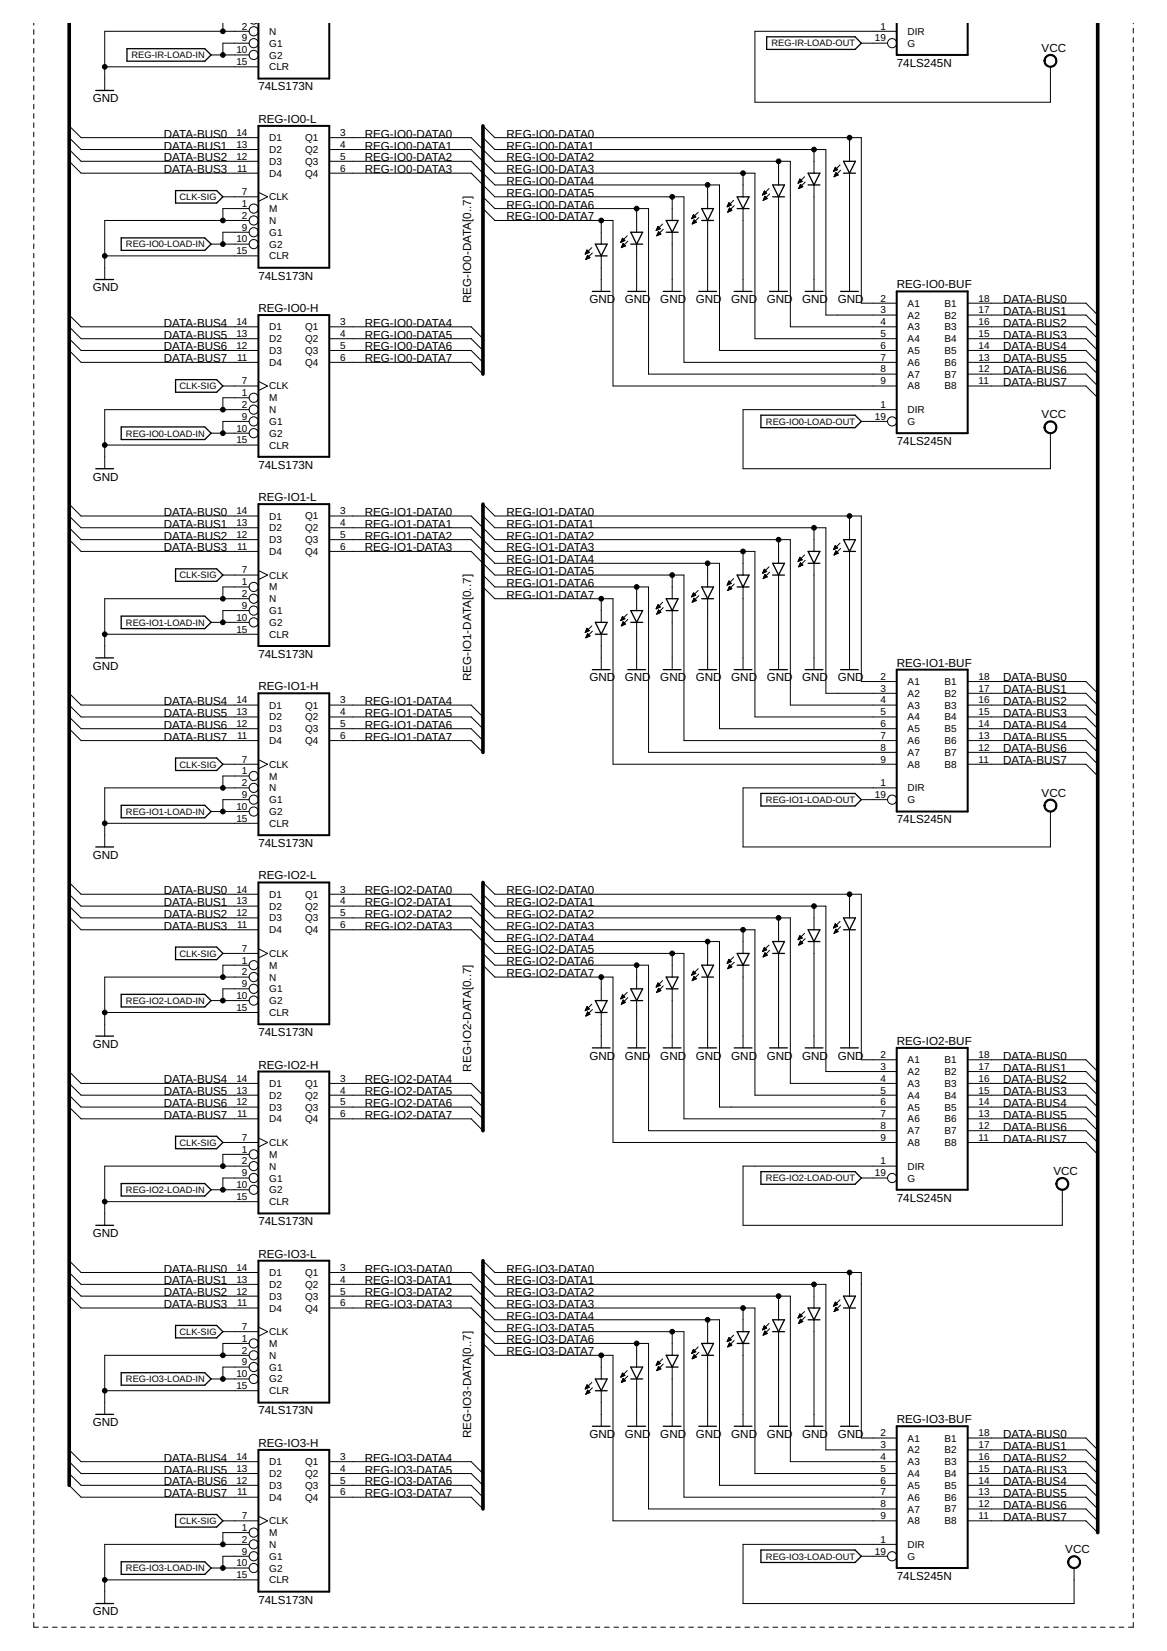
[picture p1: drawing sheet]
<svg xmlns="http://www.w3.org/2000/svg" width="210mm" height="297mm" viewBox="0 0 210 297" stroke-linecap="round" stroke-linejoin="round" font-family="sans-serif">
<defs><g id="words">
<g font-size="2.1">
<text x="187.3" y="9.4">VCC</text>
<text x="46.5" y="16.3">74LS173N</text>
<text x="161.3" y="12">74LS245N</text>
<text x="16.7" y="18.4">GND</text>
<text x="46.5" y="22.1">REG-IO0-L</text>
<text x="29.5" y="24.8">DATA-BUS0</text>
<text x="29.5" y="26.9">DATA-BUS1</text>
<text x="29.5" y="29">DATA-BUS2</text>
<text x="65.6" y="24.8">REG-IO0-DATA0</text>
<text x="65.6" y="26.9">REG-IO0-DATA1</text>
<text x="65.6" y="29">REG-IO0-DATA2</text>
<text x="91.1" y="24.8">REG-IO0-DATA0</text>
<text x="91.1" y="26.9">REG-IO0-DATA1</text>
<text x="91.1" y="29">REG-IO0-DATA2</text>
<text x="29.5" y="31.2">DATA-BUS3</text>
<text x="65.6" y="31.2">REG-IO0-DATA3</text>
<text x="91.1" y="31.2">REG-IO0-DATA3</text>
<text x="91.1" y="33.3">REG-IO0-DATA4</text>
<text x="91.1" y="35.4">REG-IO0-DATA5</text>
<text x="91.1" y="37.5">REG-IO0-DATA6</text>
<text x="91.1" y="39.7">REG-IO0-DATA7</text>
<text x="16.7" y="52.4">GND</text>
<text x="46.5" y="50.3">74LS173N</text>
<text x="161.3" y="51.9">REG-IO0-BUF</text>
<text x="29.5" y="58.8">DATA-BUS4</text>
<text x="46.5" y="56.1">REG-IO0-H</text>
<text x="65.6" y="58.8">REG-IO0-DATA4</text>
<text x="84.7" y="54.6" transform="rotate(-90 84.7 54.6)">REG-IO0-DATA[0..7]</text>
<text x="106" y="54.6">GND</text>
<text x="112.4" y="54.6">GND</text>
<text x="118.8" y="54.6">GND</text>
<text x="125.2" y="54.6">GND</text>
<text x="131.5" y="54.6">GND</text>
<text x="137.9" y="54.6">GND</text>
<text x="144.3" y="54.6">GND</text>
<text x="150.7" y="54.6">GND</text>
<text x="180.4" y="54.6">DATA-BUS0</text>
<text x="180.4" y="56.7">DATA-BUS1</text>
<text x="180.4" y="58.8">DATA-BUS2</text>
<text x="29.5" y="60.9">DATA-BUS5</text>
<text x="29.5" y="63.1">DATA-BUS6</text>
<text x="29.5" y="65.2">DATA-BUS7</text>
<text x="65.6" y="60.9">REG-IO0-DATA5</text>
<text x="65.6" y="63.1">REG-IO0-DATA6</text>
<text x="65.6" y="65.2">REG-IO0-DATA7</text>
<text x="180.4" y="60.9">DATA-BUS3</text>
<text x="180.4" y="63.1">DATA-BUS4</text>
<text x="180.4" y="65.2">DATA-BUS5</text>
<text x="180.4" y="67.3">DATA-BUS6</text>
<text x="180.4" y="69.4">DATA-BUS7</text>
<text x="187.3" y="75.3">VCC</text>
<text x="161.3" y="80.1">74LS245N</text>
<text x="16.7" y="86.5">GND</text>
<text x="46.5" y="84.3">74LS173N</text>
<text x="29.5" y="92.8">DATA-BUS0</text>
<text x="29.5" y="95">DATA-BUS1</text>
<text x="46.5" y="90.2">REG-IO1-L</text>
<text x="65.6" y="92.8">REG-IO1-DATA0</text>
<text x="65.6" y="95">REG-IO1-DATA1</text>
<text x="91.1" y="92.8">REG-IO1-DATA0</text>
<text x="91.1" y="95">REG-IO1-DATA1</text>
<text x="29.5" y="97.1">DATA-BUS2</text>
<text x="29.5" y="99.2">DATA-BUS3</text>
<text x="65.6" y="97.1">REG-IO1-DATA2</text>
<text x="65.6" y="99.2">REG-IO1-DATA3</text>
<text x="91.1" y="97.1">REG-IO1-DATA2</text>
<text x="91.1" y="99.2">REG-IO1-DATA3</text>
<text x="91.1" y="101.3">REG-IO1-DATA4</text>
<text x="91.1" y="103.5">REG-IO1-DATA5</text>
<text x="91.1" y="105.6">REG-IO1-DATA6</text>
<text x="91.1" y="107.7">REG-IO1-DATA7</text>
<text x="46.5" y="118.4">74LS173N</text>
<text x="161.3" y="119.9">REG-IO1-BUF</text>
<text x="16.7" y="120.5">GND</text>
<text x="46.5" y="124.2">REG-IO1-H</text>
<text x="84.7" y="122.6" transform="rotate(-90 84.7 122.6)">REG-IO1-DATA[0..7]</text>
<text x="106" y="122.6">GND</text>
<text x="112.4" y="122.6">GND</text>
<text x="118.8" y="122.6">GND</text>
<text x="125.2" y="122.6">GND</text>
<text x="131.5" y="122.6">GND</text>
<text x="137.9" y="122.6">GND</text>
<text x="144.3" y="122.6">GND</text>
<text x="150.7" y="122.6">GND</text>
<text x="180.4" y="122.6">DATA-BUS0</text>
<text x="180.4" y="124.7">DATA-BUS1</text>
<text x="29.5" y="126.9">DATA-BUS4</text>
<text x="29.5" y="129">DATA-BUS5</text>
<text x="29.5" y="131.1">DATA-BUS6</text>
<text x="65.6" y="126.9">REG-IO1-DATA4</text>
<text x="65.6" y="129">REG-IO1-DATA5</text>
<text x="65.6" y="131.1">REG-IO1-DATA6</text>
<text x="180.4" y="126.9">DATA-BUS2</text>
<text x="180.4" y="129">DATA-BUS3</text>
<text x="180.4" y="131.1">DATA-BUS4</text>
<text x="29.5" y="133.2">DATA-BUS7</text>
<text x="65.6" y="133.2">REG-IO1-DATA7</text>
<text x="180.4" y="133.2">DATA-BUS5</text>
<text x="180.4" y="135.4">DATA-BUS6</text>
<text x="180.4" y="137.5">DATA-BUS7</text>
<text x="187.3" y="143.3">VCC</text>
<text x="161.3" y="148.1">74LS245N</text>
<text x="16.7" y="154.5">GND</text>
<text x="46.5" y="152.4">74LS173N</text>
<text x="29.5" y="160.9">DATA-BUS0</text>
<text x="46.5" y="158.2">REG-IO2-L</text>
<text x="65.6" y="160.9">REG-IO2-DATA0</text>
<text x="91.1" y="160.9">REG-IO2-DATA0</text>
<text x="29.5" y="163">DATA-BUS1</text>
<text x="29.5" y="165.1">DATA-BUS2</text>
<text x="29.5" y="167.3">DATA-BUS3</text>
<text x="65.6" y="163">REG-IO2-DATA1</text>
<text x="65.6" y="165.1">REG-IO2-DATA2</text>
<text x="65.6" y="167.3">REG-IO2-DATA3</text>
<text x="91.1" y="163">REG-IO2-DATA1</text>
<text x="91.1" y="165.1">REG-IO2-DATA2</text>
<text x="91.1" y="167.3">REG-IO2-DATA3</text>
<text x="91.1" y="169.4">REG-IO2-DATA4</text>
<text x="91.1" y="171.5">REG-IO2-DATA5</text>
<text x="91.1" y="173.7">REG-IO2-DATA6</text>
<text x="91.1" y="175.8">REG-IO2-DATA7</text>
<text x="16.7" y="188.5">GND</text>
<text x="46.5" y="186.4">74LS173N</text>
<text x="106" y="190.7">GND</text>
<text x="112.4" y="190.7">GND</text>
<text x="118.8" y="190.7">GND</text>
<text x="125.2" y="190.7">GND</text>
<text x="131.5" y="190.7">GND</text>
<text x="137.9" y="190.7">GND</text>
<text x="144.3" y="190.7">GND</text>
<text x="150.7" y="190.7">GND</text>
<text x="161.3" y="188">REG-IO2-BUF</text>
<text x="180.4" y="190.7">DATA-BUS0</text>
<text x="29.5" y="194.9">DATA-BUS4</text>
<text x="29.5" y="197">DATA-BUS5</text>
<text x="46.5" y="192.3">REG-IO2-H</text>
<text x="65.6" y="194.9">REG-IO2-DATA4</text>
<text x="65.6" y="197">REG-IO2-DATA5</text>
<text x="84.7" y="192.8" transform="rotate(-90 84.7 192.8)">REG-IO2-DATA[0..7]</text>
<text x="180.4" y="192.8">DATA-BUS1</text>
<text x="180.4" y="194.9">DATA-BUS2</text>
<text x="180.4" y="197">DATA-BUS3</text>
<text x="29.5" y="199.2">DATA-BUS6</text>
<text x="29.5" y="201.3">DATA-BUS7</text>
<text x="65.6" y="199.2">REG-IO2-DATA6</text>
<text x="65.6" y="201.3">REG-IO2-DATA7</text>
<text x="180.4" y="199.2">DATA-BUS4</text>
<text x="180.4" y="201.3">DATA-BUS5</text>
<text x="180.4" y="203.4">DATA-BUS6</text>
<text x="180.4" y="205.6">DATA-BUS7</text>
<text x="189.5" y="211.4">VCC</text>
<text x="46.5" y="220.4">74LS173N</text>
<text x="161.3" y="216.2">74LS245N</text>
<text x="16.7" y="222.6">GND</text>
<text x="46.5" y="226.3">REG-IO3-L</text>
<text x="29.5" y="228.9">DATA-BUS0</text>
<text x="29.5" y="231.1">DATA-BUS1</text>
<text x="29.5" y="233.2">DATA-BUS2</text>
<text x="65.6" y="228.9">REG-IO3-DATA0</text>
<text x="65.6" y="231.1">REG-IO3-DATA1</text>
<text x="65.6" y="233.2">REG-IO3-DATA2</text>
<text x="91.1" y="228.9">REG-IO3-DATA0</text>
<text x="91.1" y="231.1">REG-IO3-DATA1</text>
<text x="91.1" y="233.2">REG-IO3-DATA2</text>
<text x="29.5" y="235.3">DATA-BUS3</text>
<text x="65.6" y="235.3">REG-IO3-DATA3</text>
<text x="91.1" y="235.3">REG-IO3-DATA3</text>
<text x="91.1" y="237.5">REG-IO3-DATA4</text>
<text x="91.1" y="239.6">REG-IO3-DATA5</text>
<text x="91.1" y="241.7">REG-IO3-DATA6</text>
<text x="91.1" y="243.8">REG-IO3-DATA7</text>
<text x="16.7" y="256.6">GND</text>
<text x="46.5" y="254.5">74LS173N</text>
<text x="161.3" y="256.1">REG-IO3-BUF</text>
<text x="29.5" y="263">DATA-BUS4</text>
<text x="46.5" y="260.3">REG-IO3-H</text>
<text x="65.6" y="263">REG-IO3-DATA4</text>
<text x="84.7" y="258.7" transform="rotate(-90 84.7 258.7)">REG-IO3-DATA[0..7]</text>
<text x="106" y="258.7">GND</text>
<text x="112.4" y="258.7">GND</text>
<text x="118.8" y="258.7">GND</text>
<text x="125.2" y="258.7">GND</text>
<text x="131.5" y="258.7">GND</text>
<text x="137.9" y="258.7">GND</text>
<text x="144.3" y="258.7">GND</text>
<text x="150.7" y="258.7">GND</text>
<text x="180.4" y="258.7">DATA-BUS0</text>
<text x="180.4" y="260.9">DATA-BUS1</text>
<text x="180.4" y="263">DATA-BUS2</text>
<text x="29.5" y="265.1">DATA-BUS5</text>
<text x="29.5" y="267.2">DATA-BUS6</text>
<text x="29.5" y="269.4">DATA-BUS7</text>
<text x="65.6" y="265.1">REG-IO3-DATA5</text>
<text x="65.6" y="267.2">REG-IO3-DATA6</text>
<text x="65.6" y="269.4">REG-IO3-DATA7</text>
<text x="180.4" y="265.1">DATA-BUS3</text>
<text x="180.4" y="267.2">DATA-BUS4</text>
<text x="180.4" y="269.4">DATA-BUS5</text>
<text x="180.4" y="271.5">DATA-BUS6</text>
<text x="180.4" y="273.6">DATA-BUS7</text>
<text x="191.6" y="279.5">VCC</text>
<text x="161.3" y="284.2">74LS245N</text>
<text x="16.7" y="290.6">GND</text>
<text x="46.5" y="288.5">74LS173N</text>
</g>
<g font-size="1.8">
<text x="43.5" y="5.3">2</text>
<text x="158.3" y="5.3">1</text>
<text x="42.5" y="9.6">10</text>
<text x="42.5" y="11.7">15</text>
<text x="43.5" y="7.5">9</text>
<text x="48.4" y="6.3">N</text>
<text x="48.4" y="8.4">G1</text>
<text x="48.4" y="10.5">G2</text>
<text x="157.4" y="7.5">19</text>
<text x="163.3" y="6.3">DIR</text>
<text x="163.3" y="8.4">G</text>
<text x="48.4" y="12.7">CLR</text>
<text x="42.5" y="28.7">12</text>
<text x="42.5" y="26.6">13</text>
<text x="42.5" y="24.5">14</text>
<text x="48.4" y="29.7">D3</text>
<text x="48.4" y="27.5">D2</text>
<text x="48.4" y="25.4">D1</text>
<text x="54.9" y="25.4">Q1</text>
<text x="54.9" y="27.5">Q2</text>
<text x="54.9" y="29.7">Q3</text>
<text x="61.2" y="24.5">3</text>
<text x="61.2" y="26.6">4</text>
<text x="61.2" y="28.7">5</text>
<text x="42.7" y="30.9">11</text>
<text x="43.5" y="35.1">7</text>
<text x="48.4" y="31.8">D4</text>
<text x="54.9" y="31.8">Q4</text>
<text x="61.2" y="30.9">6</text>
<text x="43.5" y="37.2">1</text>
<text x="43.5" y="39.4">2</text>
<text x="43.5" y="41.5">9</text>
<text x="48.4" y="38.2">M</text>
<text x="48.4" y="40.3">N</text>
<text x="48.4" y="36">CLK</text>
<text x="42.5" y="43.6">10</text>
<text x="42.5" y="45.7">15</text>
<text x="48.4" y="42.4">G1</text>
<text x="48.4" y="44.6">G2</text>
<text x="48.4" y="46.7">CLR</text>
<text x="42.5" y="58.5">14</text>
<text x="48.4" y="59.4">D1</text>
<text x="54.9" y="59.4">Q1</text>
<text x="61.2" y="58.5">3</text>
<text x="158.3" y="54.3">2</text>
<text x="158.3" y="56.4">3</text>
<text x="158.3" y="58.5">4</text>
<text x="163.3" y="55.2">A1</text>
<text x="163.3" y="57.3">A2</text>
<text x="163.3" y="59.4">A3</text>
<text x="169.9" y="59.4">B3</text>
<text x="169.9" y="57.3">B2</text>
<text x="169.9" y="55.2">B1</text>
<text x="176" y="58.5">16</text>
<text x="176" y="56.4">17</text>
<text x="176" y="54.3">18</text>
<text x="42.5" y="62.8">12</text>
<text x="42.5" y="60.6">13</text>
<text x="42.7" y="64.9">11</text>
<text x="48.4" y="65.8">D4</text>
<text x="48.4" y="63.7">D3</text>
<text x="48.4" y="61.6">D2</text>
<text x="54.9" y="61.6">Q2</text>
<text x="54.9" y="63.7">Q3</text>
<text x="54.9" y="65.8">Q4</text>
<text x="61.2" y="60.6">4</text>
<text x="61.2" y="62.8">5</text>
<text x="61.2" y="64.9">6</text>
<text x="158.3" y="60.6">5</text>
<text x="158.3" y="62.8">6</text>
<text x="158.3" y="64.9">7</text>
<text x="163.3" y="61.6">A4</text>
<text x="163.3" y="63.7">A5</text>
<text x="163.3" y="65.8">A6</text>
<text x="169.9" y="65.8">B6</text>
<text x="169.9" y="63.7">B5</text>
<text x="169.9" y="61.6">B4</text>
<text x="176" y="64.9">13</text>
<text x="176" y="62.8">14</text>
<text x="176" y="60.6">15</text>
<text x="43.5" y="71.3">1</text>
<text x="43.5" y="69.1">7</text>
<text x="48.4" y="70.1">CLK</text>
<text x="158.3" y="67">8</text>
<text x="158.3" y="69.1">9</text>
<text x="163.3" y="67.9">A7</text>
<text x="163.3" y="70.1">A8</text>
<text x="169.9" y="70.1">B8</text>
<text x="169.9" y="67.9">B7</text>
<text x="176" y="69.1">11</text>
<text x="176" y="67">12</text>
<text x="42.5" y="77.6">10</text>
<text x="43.5" y="73.4">2</text>
<text x="43.5" y="75.5">9</text>
<text x="48.4" y="72.2">M</text>
<text x="48.4" y="74.3">N</text>
<text x="48.4" y="76.5">G1</text>
<text x="157.4" y="75.5">19</text>
<text x="158.3" y="73.4">1</text>
<text x="163.3" y="74.3">DIR</text>
<text x="163.3" y="76.5">G</text>
<text x="42.5" y="79.8">15</text>
<text x="48.4" y="78.6">G2</text>
<text x="48.4" y="80.7">CLR</text>
<text x="42.5" y="94.7">13</text>
<text x="42.5" y="92.5">14</text>
<text x="48.4" y="95.6">D2</text>
<text x="48.4" y="93.5">D1</text>
<text x="54.9" y="93.5">Q1</text>
<text x="54.9" y="95.6">Q2</text>
<text x="61.2" y="92.5">3</text>
<text x="61.2" y="94.7">4</text>
<text x="42.5" y="96.8">12</text>
<text x="42.7" y="98.9">11</text>
<text x="48.4" y="99.9">D4</text>
<text x="48.4" y="97.7">D3</text>
<text x="54.9" y="97.7">Q3</text>
<text x="54.9" y="99.8">Q4</text>
<text x="61.2" y="96.8">5</text>
<text x="61.2" y="98.9">6</text>
<text x="43.5" y="105.3">1</text>
<text x="43.5" y="107.4">2</text>
<text x="43.5" y="103.2">7</text>
<text x="48.4" y="106.2">M</text>
<text x="48.4" y="104.1">CLK</text>
<text x="42.5" y="111.7">10</text>
<text x="42.5" y="113.8">15</text>
<text x="43.5" y="109.5">9</text>
<text x="48.4" y="108.4">N</text>
<text x="48.4" y="110.5">G1</text>
<text x="48.4" y="112.6">G2</text>
<text x="48.4" y="114.7">CLR</text>
<text x="158.3" y="122.3">2</text>
<text x="158.3" y="124.4">3</text>
<text x="163.3" y="123.2">A1</text>
<text x="163.3" y="125.4">A2</text>
<text x="169.9" y="125.4">B2</text>
<text x="169.9" y="123.2">B1</text>
<text x="176" y="124.4">17</text>
<text x="176" y="122.3">18</text>
<text x="42.5" y="130.8">12</text>
<text x="42.5" y="128.7">13</text>
<text x="42.5" y="126.6">14</text>
<text x="48.4" y="131.8">D3</text>
<text x="48.4" y="129.6">D2</text>
<text x="48.4" y="127.5">D1</text>
<text x="54.9" y="127.5">Q1</text>
<text x="54.9" y="129.6">Q2</text>
<text x="54.9" y="131.7">Q3</text>
<text x="61.2" y="126.6">3</text>
<text x="61.2" y="128.7">4</text>
<text x="61.2" y="130.8">5</text>
<text x="158.3" y="126.6">4</text>
<text x="158.3" y="128.7">5</text>
<text x="158.3" y="130.8">6</text>
<text x="163.3" y="127.5">A3</text>
<text x="163.3" y="129.6">A4</text>
<text x="163.3" y="131.8">A5</text>
<text x="169.9" y="131.7">B5</text>
<text x="169.9" y="129.6">B4</text>
<text x="169.9" y="127.5">B3</text>
<text x="176" y="130.8">14</text>
<text x="176" y="128.7">15</text>
<text x="176" y="126.6">16</text>
<text x="42.7" y="132.9">11</text>
<text x="43.5" y="137.2">7</text>
<text x="48.4" y="133.9">D4</text>
<text x="54.9" y="133.9">Q4</text>
<text x="61.2" y="132.9">6</text>
<text x="158.3" y="132.9">7</text>
<text x="158.3" y="135.1">8</text>
<text x="158.3" y="137.2">9</text>
<text x="163.3" y="133.9">A6</text>
<text x="163.3" y="136">A7</text>
<text x="169.9" y="136">B7</text>
<text x="169.9" y="133.9">B6</text>
<text x="176" y="137.2">11</text>
<text x="176" y="135.1">12</text>
<text x="176" y="132.9">13</text>
<text x="43.5" y="139.3">1</text>
<text x="43.5" y="141.5">2</text>
<text x="43.5" y="143.6">9</text>
<text x="48.4" y="140.3">M</text>
<text x="48.4" y="142.4">N</text>
<text x="48.4" y="138.1">CLK</text>
<text x="157.4" y="143.6">19</text>
<text x="158.3" y="141.5">1</text>
<text x="163.3" y="142.4">DIR</text>
<text x="163.3" y="138.1">A8</text>
<text x="169.9" y="138.1">B8</text>
<text x="42.5" y="145.7">10</text>
<text x="42.5" y="147.8">15</text>
<text x="48.4" y="144.5">G1</text>
<text x="48.4" y="146.6">G2</text>
<text x="48.4" y="148.8">CLR</text>
<text x="163.3" y="144.5">G</text>
<text x="42.5" y="160.6">14</text>
<text x="48.4" y="161.5">D1</text>
<text x="54.9" y="161.5">Q1</text>
<text x="61.2" y="160.6">3</text>
<text x="42.5" y="164.8">12</text>
<text x="42.5" y="162.7">13</text>
<text x="42.7" y="167">11</text>
<text x="48.4" y="167.9">D4</text>
<text x="48.4" y="165.8">D3</text>
<text x="48.4" y="163.7">D2</text>
<text x="54.9" y="163.6">Q2</text>
<text x="54.9" y="165.8">Q3</text>
<text x="54.9" y="167.9">Q4</text>
<text x="61.2" y="162.7">4</text>
<text x="61.2" y="164.8">5</text>
<text x="61.2" y="167">6</text>
<text x="43.5" y="173.4">1</text>
<text x="43.5" y="171.2">7</text>
<text x="48.4" y="172.2">CLK</text>
<text x="42.5" y="179.7">10</text>
<text x="43.5" y="175.5">2</text>
<text x="43.5" y="177.6">9</text>
<text x="48.4" y="174.3">M</text>
<text x="48.4" y="176.4">N</text>
<text x="48.4" y="178.5">G1</text>
<text x="42.5" y="181.9">15</text>
<text x="48.4" y="180.7">G2</text>
<text x="48.4" y="182.8">CLR</text>
<text x="158.3" y="190.4">2</text>
<text x="163.3" y="191.3">A1</text>
<text x="169.9" y="191.3">B1</text>
<text x="176" y="190.4">18</text>
<text x="42.5" y="196.7">13</text>
<text x="42.5" y="194.6">14</text>
<text x="48.4" y="197.7">D2</text>
<text x="48.4" y="195.6">D1</text>
<text x="54.9" y="195.6">Q1</text>
<text x="54.9" y="197.7">Q2</text>
<text x="61.2" y="194.6">3</text>
<text x="61.2" y="196.7">4</text>
<text x="158.3" y="192.5">3</text>
<text x="158.3" y="194.6">4</text>
<text x="158.3" y="196.7">5</text>
<text x="163.3" y="193.4">A2</text>
<text x="163.3" y="195.6">A3</text>
<text x="163.3" y="197.7">A4</text>
<text x="169.9" y="197.7">B4</text>
<text x="169.9" y="195.6">B3</text>
<text x="169.9" y="193.4">B2</text>
<text x="176" y="196.7">15</text>
<text x="176" y="194.6">16</text>
<text x="176" y="192.5">17</text>
<text x="42.5" y="198.9">12</text>
<text x="42.7" y="201">11</text>
<text x="48.4" y="201.9">D4</text>
<text x="48.4" y="199.8">D3</text>
<text x="54.9" y="199.8">Q3</text>
<text x="54.9" y="201.9">Q4</text>
<text x="61.2" y="198.9">5</text>
<text x="61.2" y="201">6</text>
<text x="158.3" y="198.9">6</text>
<text x="158.3" y="201">7</text>
<text x="158.3" y="203.1">8</text>
<text x="163.3" y="199.8">A5</text>
<text x="163.3" y="201.9">A6</text>
<text x="169.9" y="201.9">B6</text>
<text x="169.9" y="199.8">B5</text>
<text x="176" y="203.1">12</text>
<text x="176" y="201">13</text>
<text x="176" y="198.9">14</text>
<text x="43.5" y="207.4">1</text>
<text x="43.5" y="209.5">2</text>
<text x="43.5" y="205.3">7</text>
<text x="48.4" y="208.3">M</text>
<text x="48.4" y="206.2">CLK</text>
<text x="158.3" y="209.5">1</text>
<text x="158.3" y="205.3">9</text>
<text x="163.3" y="204.1">A7</text>
<text x="163.3" y="206.2">A8</text>
<text x="169.9" y="206.2">B8</text>
<text x="169.9" y="204.1">B7</text>
<text x="176" y="205.3">11</text>
<text x="42.5" y="213.8">10</text>
<text x="42.5" y="215.9">15</text>
<text x="43.5" y="211.6">9</text>
<text x="48.4" y="210.4">N</text>
<text x="48.4" y="212.6">G1</text>
<text x="48.4" y="214.7">G2</text>
<text x="157.4" y="211.6">19</text>
<text x="163.3" y="210.4">DIR</text>
<text x="163.3" y="212.6">G</text>
<text x="48.4" y="216.8">CLR</text>
<text x="42.5" y="232.9">12</text>
<text x="42.5" y="230.8">13</text>
<text x="42.5" y="228.7">14</text>
<text x="48.4" y="233.8">D3</text>
<text x="48.4" y="231.7">D2</text>
<text x="48.4" y="229.6">D1</text>
<text x="54.9" y="229.6">Q1</text>
<text x="54.9" y="231.7">Q2</text>
<text x="54.9" y="233.8">Q3</text>
<text x="61.2" y="228.7">3</text>
<text x="61.2" y="230.8">4</text>
<text x="61.2" y="232.9">5</text>
<text x="42.7" y="235">11</text>
<text x="43.5" y="239.3">7</text>
<text x="48.4" y="236">D4</text>
<text x="54.9" y="236">Q4</text>
<text x="61.2" y="235">6</text>
<text x="43.5" y="241.4">1</text>
<text x="43.5" y="243.5">2</text>
<text x="43.5" y="245.7">9</text>
<text x="48.4" y="242.3">M</text>
<text x="48.4" y="244.5">N</text>
<text x="48.4" y="240.2">CLK</text>
<text x="42.5" y="247.8">10</text>
<text x="42.5" y="249.9">15</text>
<text x="48.4" y="246.6">G1</text>
<text x="48.4" y="248.7">G2</text>
<text x="48.4" y="250.9">CLR</text>
<text x="42.5" y="262.7">14</text>
<text x="48.4" y="263.6">D1</text>
<text x="54.9" y="263.6">Q1</text>
<text x="61.2" y="262.7">3</text>
<text x="158.3" y="258.4">2</text>
<text x="158.3" y="260.6">3</text>
<text x="158.3" y="262.7">4</text>
<text x="163.3" y="259.4">A1</text>
<text x="163.3" y="261.5">A2</text>
<text x="163.3" y="263.6">A3</text>
<text x="169.9" y="263.6">B3</text>
<text x="169.9" y="261.5">B2</text>
<text x="169.9" y="259.4">B1</text>
<text x="176" y="262.7">16</text>
<text x="176" y="260.6">17</text>
<text x="176" y="258.4">18</text>
<text x="42.5" y="266.9">12</text>
<text x="42.5" y="264.8">13</text>
<text x="42.7" y="269.1">11</text>
<text x="48.4" y="270">D4</text>
<text x="48.4" y="267.9">D3</text>
<text x="48.4" y="265.7">D2</text>
<text x="54.9" y="265.7">Q2</text>
<text x="54.9" y="267.9">Q3</text>
<text x="54.9" y="270">Q4</text>
<text x="61.2" y="264.8">4</text>
<text x="61.2" y="266.9">5</text>
<text x="61.2" y="269.1">6</text>
<text x="158.3" y="264.8">5</text>
<text x="158.3" y="266.9">6</text>
<text x="158.3" y="269.1">7</text>
<text x="163.3" y="265.7">A4</text>
<text x="163.3" y="267.9">A5</text>
<text x="163.3" y="270">A6</text>
<text x="169.9" y="270">B6</text>
<text x="169.9" y="267.9">B5</text>
<text x="169.9" y="265.7">B4</text>
<text x="176" y="269.1">13</text>
<text x="176" y="266.9">14</text>
<text x="176" y="264.8">15</text>
<text x="43.5" y="275.4">1</text>
<text x="43.5" y="273.3">7</text>
<text x="48.4" y="274.2">CLK</text>
<text x="158.3" y="271.2">8</text>
<text x="158.3" y="273.3">9</text>
<text x="163.3" y="272.1">A7</text>
<text x="163.3" y="274.2">A8</text>
<text x="169.9" y="274.2">B8</text>
<text x="169.9" y="272.1">B7</text>
<text x="176" y="273.3">11</text>
<text x="176" y="271.2">12</text>
<text x="42.5" y="281.8">10</text>
<text x="43.5" y="277.6">2</text>
<text x="43.5" y="279.7">9</text>
<text x="48.4" y="276.4">M</text>
<text x="48.4" y="278.5">N</text>
<text x="48.4" y="280.6">G1</text>
<text x="157.4" y="279.7">19</text>
<text x="158.3" y="277.6">1</text>
<text x="163.3" y="278.5">DIR</text>
<text x="163.3" y="280.6">G</text>
<text x="42.5" y="283.9">15</text>
<text x="48.4" y="282.8">G2</text>
<text x="48.4" y="284.9">CLR</text>
</g>
<g font-size="1.7">
<text x="23.7" y="10.5">REG-IR-LOAD-IN</text>
<text x="138.8" y="8.4">REG-IR-LOAD-OUT</text>
<text x="32.3" y="36">CLK-SIG</text>
<text x="22.7" y="44.5">REG-IO0-LOAD-IN</text>
<text x="32.3" y="70">CLK-SIG</text>
<text x="137.8" y="76.4">REG-IO0-LOAD-OUT</text>
<text x="22.7" y="78.5">REG-IO0-LOAD-IN</text>
<text x="32.3" y="104.1">CLK-SIG</text>
<text x="22.7" y="112.6">REG-IO1-LOAD-IN</text>
<text x="32.3" y="138.1">CLK-SIG</text>
<text x="22.7" y="146.6">REG-IO1-LOAD-IN</text>
<text x="137.8" y="144.5">REG-IO1-LOAD-OUT</text>
<text x="32.3" y="172.1">CLK-SIG</text>
<text x="22.7" y="180.6">REG-IO2-LOAD-IN</text>
<text x="32.3" y="206.1">CLK-SIG</text>
<text x="22.7" y="214.7">REG-IO2-LOAD-IN</text>
<text x="137.8" y="212.5">REG-IO2-LOAD-OUT</text>
<text x="32.3" y="240.2">CLK-SIG</text>
<text x="22.7" y="248.7">REG-IO3-LOAD-IN</text>
<text x="32.3" y="274.2">CLK-SIG</text>
<text x="137.8" y="280.6">REG-IO3-LOAD-OUT</text>
<text x="22.7" y="282.7">REG-IO3-LOAD-IN</text>
</g>
</g></defs>
<g fill="none" stroke="#000" stroke-width=".18">
<path d="M6.1 4.1v.4M6.1 5.3v.9M6.1 7v.9M6.1 8.7v.8M6.1 10.4v.8M6.1 12v.9M6.1 13.7v.9M6.1 15.4v.8M6.1 17.1v.8M6.1 18.8v.8M18.8 12h27.7M38 9.9h6.8"/>
<path d="M40.1 4.1v1.5M44.8 5.6h-26v10.7M44.8 7.8h-4.7v2.1M45.1 4.1a.78 .78 0 0 0 1.1 0M154.9 7.8h4.7M161.3 5.6h-25.5v12.8h53.1v-6.4M203.8 4.1v.2M203.8 5.1v.8M203.8 6.8v.8M203.8 8.5v.8M203.8 10.1v.9M203.8 11.8v.9"/>
<path d="M203.8 13.5v.8M203.8 15.2v.8M203.8 16.8v.9M203.8 18.5v.9M6.1 20.4v.9M6.1 22.1v.8M6.1 23.8v.8M6.1 25.5v.8M6.1 27.1v.9M6.1 28.8v.8M6.1 30.5v.8M6.1 32.2v.8"/>
<path d="M6.1 33.8v.9M6.1 35.5v.8M6.1 37.2v.8M6.1 38.9v.8M12.4 22.6l2.2 2.2h31.9M12.4 24.8l2.2 2.1h31.9M12.4 26.9l2.2 2.1h31.9M12.4 29l2.2 2.2h31.9M40.1 35.4h6.4M44.8 39.7h-26v10.6M44.8 37.5h-4.7v2.2M46.5 34.6l1.6 .8-1.6 .8"/>
<path d="M59.2 24.8h25.6l4.2 4.2h53.2v29.8h19.1M59.2 26.9h25.6l4.2 4.3h46.8v29.7h25.5M59.2 29h25.6l4.2 4.3h40.4v29.8h31.9M59.2 31.2h25.6l4.2 4.2h34v29.8h38.3M86.9 35.4l2.1 2.1h27.6v29.8h44.7M86.9 37.5l2.1 2.2h21.3v29.7h51M86.9 22.6l2.1 2.2h65.9v29.7h6.4M86.9 24.8l2.1 2.1h59.5v29.8h12.8M108.1 39.7v4.2M114.5 37.5v4.3M120.9 35.4v4.3M124.4 39.3h.2"/>
<path d="M124.5 39.2h.3M124.5 39.1h.6M124.6 39h.5M124.6 38.9h.4M124.7 38.8h.2M124.7 39.9h.5M124.7 38.7h.1M124.7 39.8h.4M124.7 38.6l.5 .4-.8 .3zM124.8 39.7h.2M124.8 39.6h.1M124.8 39.6l.5 .4-.8 .3z"/>
<path d="M125.6 38.2l-1.2 1.1M125.7 39.1l-1.2 1.2M127.3 33.3v4.2M127.3 39.7v12.7M130.8 37.1h.2M130.9 37h.3M130.9 37h.5M130.9 38.1h.2M130.9 36.9h.6M131 38h.3M131 36.8h.4M131 37.9h.5"/>
<path d="M131 36.7h.3M131 37.8h.6M131.1 36.6h.1M131.1 37.7h.4M131.1 36.5l.4 .4-.7 .3zM131.1 37.6h.3M131.2 37.5h.1M131.2 37.4l.4 .4-.7 .4zM132 36l-1.2 1.2M132.1 37l-1.2 1.2M133.6 31.2v4.2M133.6 37.5v14.9"/>
<path d="M137.2 35h.1M137.2 34.9h.3M137.3 34.8h.4M137.3 36h.1M137.3 34.8h.6M137.3 35.9h.3M137.4 34.6h.4M137.4 35.8h.4M137.4 34.6h.3M137.4 35.7h.6M137.4 34.5h.2M137.5 35.6h.4"/>
<path d="M137.5 34.4l-.3 .7M137.5 34.4l.4 .4-.7 .3M137.5 34.4h.1M137.5 35.5h.3M137.5 35.4h.2M137.6 35.3l.4 .4-.7 .3zM137.6 35.3h.1M138.3 33.9l-1.1 1.2M138.4 34.9l-1.1 1.1M140 29v4.3M140 35.4v17M143.6 32.9h.1"/>
<path d="M143.6 32.8h.2M143.6 32.7h.5M143.7 33.9h.1M143.7 32.6h.6M143.7 33.8h.3M143.7 32.6h.5M143.7 33.7h.5M143.8 32.4h.3M143.8 33.6h.6M143.8 32.3h.2M143.8 33.5h.5M143.8 32.3h.1"/>
<path d="M143.9 33.4h.3M143.9 33.3h.2M144 33.2h.1M144.3 32.6l-.4-.4-.3 .8M144.3 32.6l-.7 .4M144.4 33.6l-.4-.4-.3 .7M144.4 33.6l-.7 .3M144.7 31.8l-1.1 1.2M144.8 32.7l-1.1 1.2M146.4 26.9v4.3M146.4 33.3v19.1M149.9 30.8h.1"/>
<path d="M150 30.7h.2M150 30.6h.4M150 31.8h.1M150.1 30.5h.5M150.1 31.7h.2M150.1 30.4h.5M150.1 31.6h.4M150.1 30.3h.4M150.2 31.5h.5M150.2 30.2h.2M150.2 31.4h.5M150.2 30.1h.1"/>
<path d="M150.2 30.1l.5 .4-.8 .3zM150.2 31.3h.4M150.3 31.2h.2M150.3 31.1h.1M150.3 31.1l.5 .4-.8 .3zM151.1 29.7l-1.2 1.1M151.2 30.6l-1.2 1.2M152.8 24.8v4.2M152.8 31.2v21.2M203.8 20.2v.8M203.8 21.9v.8M203.8 23.6v.8"/>
<path d="M203.8 25.2v.9M203.8 26.9v.8M203.8 28.6v.8M203.8 30.3v.8M203.8 31.9v.9M203.8 33.6v.9M203.8 35.3v.8M203.8 37v.8M203.8 38.7v.8M6.1 40.5v.9M6.1 42.2v.9M6.1 43.9v.8"/>
<path d="M6.1 45.6v.8M6.1 47.2v.9M6.1 48.9v.9M6.1 50.6v.8M6.1 52.3v.8M6.1 53.9v.9M6.1 55.6v.9M6.1 57.3v.8M6.1 59v.8M12.4 56.7l2.2 2.1h31.9M12.4 58.8l2.2 2.1h31.9M18.8 46h27.7"/>
<path d="M38 43.9h6.8M44.8 41.8h-4.7v2.1M59.2 58.8h25.6l2.1 2.1M105.3 45.7h.1M105.3 45.6h.3M105.4 45.5h.4M105.4 46.6h.1M105.4 45.4h.6M105.4 46.5h.3M105.5 45.3h.4M105.5 46.4h.4M105.5 45.2h.3"/>
<path d="M105.5 46.4h.6M105.5 45.1h.2M105.6 46.2h.4M105.6 45l.4 .4-.7 .3zM105.6 45h.1M105.6 46.2h.3M105.6 46.1h.2M105.7 46h.1M106.1 46.4l-.4-.5-.3 .8M106.1 46.4l-.7 .3M106.4 44.6l-1.1 1.1M106.6 45.5l-1.2 1.2"/>
<path d="M108.1 46v6.4M111.7 43.6h.1M111.7 43.5h.3M111.7 43.4h.5M111.8 44.5h.1M111.8 43.3h.6M111.8 44.4h.2M111.8 43.2h.5M111.8 44.3h.5M111.9 43.1h.3M111.9 44.2h.6M111.9 43h.2"/>
<path d="M111.9 44.1h.5M112 42.9h.1M112 44h.3M112 43.9h.2M112.1 43.9h.1M112.4 43.3l-.4-.4-.3 .7M112.4 43.3l-.7 .3M112.5 44.2l-.4-.4-.3 .8M112.5 44.2l-.7 .4M112.8 42.4l-1.1 1.2M112.9 43.4l-1.1 1.2M114.5 43.9v8.5"/>
<path d="M118 41.5h.1M118.1 41.4h.2M118.1 41.3h.4M118.1 42.4h.1M118.2 41.2h.5M118.2 42.3h.2M118.2 41.1h.5M118.2 42.2h.4M118.2 41h.4M118.3 42.1h.5M118.3 40.9h.2M118.3 42h.5"/>
<path d="M118.3 40.8h.1M118.3 40.7l.5 .4-.8 .4zM118.3 41.9h.4M118.4 41.8h.2M118.4 41.7h.1M118.4 41.7l.5 .4-.8 .3zM119.2 40.3l-1.2 1.2M119.3 41.3l-1.2 1.1M120.9 41.8v10.6M124.5 40.2h.2M124.6 40.1h.3M124.6 40h.6"/>
<path d="M174.1 58.8h21.2l2.1 2.1M174.1 54.5h21.2l2.1 2.2M174.1 56.7h21.2l2.1 2.1M203.8 40.3v.9M203.8 42v.8M203.8 43.7v.8M203.8 45.4v.8M203.8 47v.9M203.8 48.7v.9M203.8 50.4v.8M203.8 52.1v.8M203.8 53.7v.9"/>
<path d="M203.8 55.4v.9M203.8 57.1v.9M203.8 58.8v.8M6.1 60.6v.9M6.1 62.3v.9M6.1 64v.8M6.1 65.7v.8M6.1 67.4v.8M6.1 69v.9M6.1 70.7v.8M6.1 72.4v.8M6.1 74.1v.8"/>
<path d="M6.1 75.7v.9M6.1 77.4v.9M6.1 79.1v.8M12.4 60.9l2.2 2.2h31.9M12.4 63.1l2.2 2.1h31.9M38 77.9h6.8M40.1 69.4h6.4M44.8 73.7h-26v10.6M44.8 71.6h-4.7v2.1M44.8 75.8h-4.7v2.1M46.5 68.6l1.6 .8-1.6 .9M59.2 60.9h25.6l2.1 2.2"/>
<path d="M59.2 63.1h25.6l2.1 2.1M59.2 65.2h25.6l2.1 2.1M154.9 75.8h4.7M161.3 73.7h-27.7v10.6h55.3v-6.4M174.1 60.9h21.2l2.1 2.2M174.1 63.1h21.2l2.1 2.1M174.1 65.2h21.2l2.1 2.1M174.1 69.4h21.2l2.1 2.2M174.1 67.3h21.2l2.1 2.1M203.8 60.5v.8M203.8 62.1v.9M203.8 63.8v.8"/>
<path d="M203.8 65.5v.8M203.8 67.2v.8M203.8 68.8v.9M203.8 70.5v.9M203.8 72.2v.8M203.8 73.9v.8M203.8 75.5v.9M203.8 77.2v.9M203.8 78.9v.9M6.1 80.8v.8M6.1 82.4v.9M6.1 84.1v.8"/>
<path d="M6.1 85.8v.8M6.1 87.5v.8M6.1 89.1v.9M6.1 90.8v.9M6.1 92.5v.8M6.1 94.2v.8M6.1 95.8v.9M6.1 97.5v.9M6.1 99.2v.8M12.4 90.7l2.2 2.1h31.9M12.4 92.8l2.2 2.2h31.9M12.4 95l2.2 2.1h31.9"/>
<path d="M12.4 97.1l2.2 2.1h31.9M18.8 80.1h27.7M59.2 92.8h25.6l4.2 4.3h53.2v29.8h19.1M59.2 95h25.6l4.2 4.2h46.8v29.8h25.5M59.2 97.1h25.6l4.2 4.2h40.4v29.8h31.9M59.2 99.2h25.6l4.2 4.3h34v29.7h38.3M86.9 90.7l2.1 2.1h65.9v29.8h6.4M86.9 92.8l2.1 2.2h59.5v29.7h12.8M133.6 99.2v4.3M140 97.1v4.2M144.7 99.8l-1.1 1.2M146.4 95v4.2"/>
<path d="M149.9 98.9h.1M150 98.8h.2M150 98.7h.4M150 99.8h.1M150.1 98.6h.5M150.1 99.7h.2M150.1 98.5h.5M150.1 99.6h.4M150.1 98.4h.4M150.2 99.5h.5M150.2 98.3h.2M150.2 99.4h.5"/>
<path d="M150.2 98.2h.1M150.2 98.1l.5 .5-.8 .3zM150.2 99.4h.4M150.3 99.3h.2M150.3 99.2h.1M150.3 99.1l.5 .4-.8 .3zM151.1 97.7l-1.2 1.2M151.2 98.7l-1.2 1.1M152.8 92.8v4.3M152.8 99.2v21.3M203.8 80.6v.8M203.8 82.3v.8"/>
<path d="M203.8 83.9v.9M203.8 85.6v.9M203.8 87.3v.8M203.8 89v.8M203.8 90.7v.8M203.8 92.3v.9M203.8 94v.8M203.8 95.7v.8M203.8 97.4v.8M203.8 99v.9M6.1 100.9v.8M6.1 102.6v.8"/>
<path d="M6.1 104.2v.9M6.1 105.9v.8M6.1 107.6v.8M6.1 109.2v.9M6.1 110.9v.9M6.1 112.6v.8M6.1 114.3v.8M6.1 116v.8M6.1 117.6v.9M6.1 119.3v.8M18.8 114.1h27.7M38 112h6.8"/>
<path d="M40.1 103.5h6.4M44.8 107.7h-26v10.7M44.8 105.6h-4.7v2.1M44.8 109.9h-4.7v2.1M46.5 102.6l1.6 .9-1.6 .8M86.9 103.5l2.1 2.1h27.6v29.8h44.7M86.9 105.6l2.1 2.1h21.3v29.8h51M105.3 113.7h.1M105.3 113.6h.3M105.4 113.5h.4M105.4 114.7h.1M105.4 113.5h.6"/>
<path d="M105.4 114.6h.3M105.5 113.3h.4M105.5 114.5h.4M105.5 113.3h.3M105.5 114.4h.6M105.5 113.2h.2M105.6 114.3h.4M105.6 113l-.3 .8M105.6 113l.4 .5M105.6 113.1h.1M105.6 114.2h.3M105.6 114.1h.2"/>
<path d="M105.7 114l.4 .4-.7 .3zM105.7 114h.1M106 113.5l-.7 .3M106.4 112.6l-1.1 1.2M106.6 113.6l-1.2 1.1M108.1 107.7v4.3M108.1 114.1v6.4M111.7 111.6h.1M111.7 111.5h.3M111.7 111.4h.5M111.8 112.6h.1M111.8 111.3h.6"/>
<path d="M111.8 112.5h.3M111.8 111.2h.5M111.8 112.4h.5M111.9 111.1h.3M111.9 112.3h.6M111.9 111h.2M111.9 112.2h.5M112 111h.1M112 112.1h.3M112 112h.2M112.1 111.9h.1M112.4 111.3l-.4-.4-.3 .8"/>
<path d="M112.4 111.3l-.7 .4M112.5 112.3l-.4-.4-.3 .7M112.5 112.3l-.7 .3M112.8 110.5l-1.1 1.2M112.9 111.4l-1.1 1.2M114.5 105.6v4.3M114.5 112v8.5M118 109.5h.1M118.1 109.4h.2M118.1 109.3h.4M118.1 110.5h.1M118.2 109.2h.5"/>
<path d="M118.2 110.4h.2M118.2 109.1h.5M118.2 110.3h.4M118.2 109h.4M118.3 110.2h.5M118.3 108.9h.2M118.3 110.1h.5M118.3 108.8h.1M118.3 108.8l.5 .4-.8 .3zM118.3 110h.4M118.4 109.9h.2M118.4 109.8h.1"/>
<path d="M118.4 109.7l.5 .5-.8 .3zM119.2 108.4l-1.2 1.1M119.3 109.3l-1.2 1.2M120.9 103.5v4.2M120.9 109.9v10.6M124.4 107.3h.2M124.5 107.2h.3M124.5 107.1h.6M124.5 108.3h.2M124.6 107h.5M124.6 108.2h.3M124.6 106.9h.4"/>
<path d="M124.6 108.1h.6M124.7 106.8h.2M124.7 108h.5M124.7 106.7h.1M124.7 107.9h.4M124.7 106.7l.5 .4-.8 .3zM124.8 107.8h.2M124.8 107.7h.1M124.8 107.6l.5 .4-.8 .4zM125.6 106.2l-1.2 1.2M125.7 107.2l-1.2 1.2M127.3 101.3v4.3"/>
<path d="M127.3 107.7v12.8M130.8 105.2h.2M130.9 105.1h.3M130.9 105h.5M130.9 106.2h.2M130.9 104.9h.6M131 106.1h.3M131 104.8h.4M131 106h.5M131 104.7h.3M131 105.9h.6M131.1 104.6h.1"/>
<path d="M131.1 105.8h.4M131.1 104.5l.4 .5-.7 .3zM131.1 105.7h.3M131.2 105.6h.1M131.2 105.5l.4 .4-.7 .3zM132 104.1l-1.2 1.2M132.1 105.1l-1.2 1.1M133.6 105.6v14.9M137.2 103.1h.1M137.2 103h.3M137.3 102.9h.5M137.3 104.1h.1"/>
<path d="M137.3 102.8h.6M137.3 103.9h.3M137.4 102.7h.4M137.4 103.9h.4M137.4 102.6h.3M137.4 103.8h.6M137.4 102.5h.2M137.5 103.7h.4M137.5 102.4l.4 .4-.7 .3zM137.5 102.4h.1M137.5 103.6h.3M137.5 103.5h.2"/>
<path d="M137.6 103.4l-.3 .7M137.6 103.4l.4 .4-.7 .3M137.6 103.4h.1M138.3 102l-1.1 1.1M138.4 102.9l-1.1 1.2M140 103.5v17M143.6 101h.1M143.6 100.9h.2M143.6 100.8h.5M143.7 101.9h.1M143.7 100.7h.6M143.7 101.9h.3"/>
<path d="M143.7 100.6h.5M143.7 101.7h.5M143.8 100.5h.3M143.8 101.7h.6M143.8 100.4h.2M143.8 101.6h.5M143.8 100.3h.1M143.9 100.3l.4 .4-.7 .3zM143.9 101.5h.3M143.9 101.4h.2M144 101.3h.1M144.4 101.7l-.4-.5-.3 .8"/>
<path d="M144.4 101.7l-.7 .3M144.8 100.8l-1.1 1.2M146.4 101.3v19.2M203.8 100.7v.9M203.8 102.4v.8M203.8 104.1v.8M203.8 105.7v.9M203.8 107.4v.9M203.8 109.1v.8M203.8 110.8v.8M203.8 112.5v.8M203.8 114.1v.9"/>
<path d="M203.8 115.8v.8M203.8 117.5v.8M203.8 119.2v.8M6.1 121v.8M6.1 122.7v.8M6.1 124.3v.9M6.1 126v.9M6.1 127.7v.8M6.1 129.3v.9M6.1 131v.9M6.1 132.7v.8M6.1 134.4v.8"/>
<path d="M6.1 136.1v.8M6.1 137.7v.9M6.1 139.4v.9M12.4 124.7l2.2 2.2h31.9M12.4 126.9l2.2 2.1h31.9M12.4 129l2.2 2.1h31.9M12.4 131.1l2.2 2.1h31.9M40.1 137.5h6.4M44.8 139.6h-4.7v2.2M46.5 136.7l1.6 .8-1.6 .8M59.2 126.9h25.6l2.1 2.1M59.2 129h25.6l2.1 2.1"/>
<path d="M59.2 131.1h25.6l2.1 2.1M59.2 133.2h25.6l2.1 2.2M174.1 126.9h21.2l2.1 2.1M174.1 129h21.2l2.1 2.1M174.1 131.1h21.2l2.1 2.1M174.1 133.2h21.2l2.1 2.2M174.1 137.5h21.2l2.1 2.1M174.1 122.6h21.2l2.1 2.1M174.1 124.7h21.2l2.1 2.2M174.1 135.4h21.2l2.1 2.1M203.8 120.8v.9M203.8 122.5v.9"/>
<path d="M203.8 124.2v.8M203.8 125.9v.8M203.8 127.6v.8M203.8 129.2v.9M203.8 130.9v.8M203.8 132.6v.8M203.8 134.3v.8M203.8 135.9v.9M203.8 137.6v.9M203.8 139.3v.8M6.1 141.1v.8M6.1 142.8v.8"/>
<path d="M6.1 144.4v.9M6.1 146.1v.9M6.1 147.8v.8M6.1 149.5v.8M6.1 151.2v.8M6.1 152.8v.8M6.1 154.5v.8M6.1 156.2v.8M6.1 157.8v.9M6.1 159.5v.9M12.4 158.8l2.2 2.1h31.9M18.8 148.1h27.7"/>
<path d="M38 146h6.8M44.8 141.8h-26v10.6M44.8 143.9h-4.7v2.1M86.9 158.8l2.1 2.1h65.9v29.8h6.4M154.9 143.9h4.7M161.3 141.8h-27.7v10.6h55.3v-6.4M203.8 141v.8M203.8 142.6v.9M203.8 144.3v.9M203.8 146v.8M203.8 147.7v.8M203.8 149.4v.8"/>
<path d="M203.8 151v.9M203.8 152.7v.8M203.8 154.4v.8M203.8 156.1v.8M203.8 157.7v.9M203.8 159.4v.9M6.1 161.2v.8M6.1 162.9v.8M6.1 164.5v.9M6.1 166.2v.9M6.1 167.9v.8M6.1 169.6v.8"/>
<path d="M6.1 171.3v.8M6.1 172.9v.9M6.1 174.6v.9M6.1 176.3v.8M6.1 177.9v.9M6.1 179.6v.9M12.4 160.9l2.2 2.1h31.9M12.4 163l2.2 2.1h31.9M12.4 165.1l2.2 2.2h31.9M40.1 171.5h6.4M44.8 175.8h-26v10.6M44.8 173.7h-4.7v2.1"/>
<path d="M44.8 177.9h-4.7v2.1M46.5 170.7l1.6 .8-1.6 .9M59.2 160.9h25.6l4.2 4.2h53.2v29.8h19.1M59.2 163h25.6l4.2 4.3h46.8v29.7h25.5M59.2 165.1h25.6l4.2 4.3h40.4v29.8h31.9M59.2 167.3h25.6l4.2 4.2h34v29.8h38.3M86.9 171.5l2.1 2.2h27.6v29.7h44.7M86.9 173.7l2.1 2.1h21.3v29.7h51M86.9 160.9l2.1 2.1h59.5v29.8h12.8M108.1 175.8v4.2M111.7 179.7h.1M111.7 179.6h.3"/>
<path d="M111.7 179.5h.5M111.8 179.4h.6M111.8 179.3h.5M111.9 179.2h.3M111.9 179.1h.2M112 179h.1M112.1 180h.1M112.4 179.4l-.4-.4-.3 .7M112.4 179.4l-.7 .3M112.8 178.5l-1.1 1.2M112.9 179.5l-1.1 1.2M114.5 173.7v4.2"/>
<path d="M118 177.6h.1M118.1 177.5h.2M118.1 177.4h.4M118.1 178.5h.1M118.2 177.3h.5M118.2 178.4h.2M118.2 177.2h.5M118.2 178.3h.4M118.2 177.1h.4M118.3 178.2h.5M118.3 177h.2M118.3 178.1h.5"/>
<path d="M118.3 176.9h.1M118.3 176.8l.5 .5-.8 .3zM118.3 178.1h.4M118.4 177.9h.2M118.4 177.9h.1M118.4 177.8l.5 .4-.8 .3zM119.2 176.4l-1.2 1.2M119.3 177.4l-1.2 1.1M120.9 171.5v4.3M120.9 177.9v10.6M124.4 175.4h.2M124.5 175.3h.3"/>
<path d="M124.5 175.2h.6M124.5 176.3h.2M124.6 175.1h.5M124.6 176.2h.3M124.6 175h.4M124.6 176.1h.6M124.7 174.9h.2M124.7 176h.5M124.7 174.8h.1M124.7 175.9h.4M124.7 174.7l.5 .4-.8 .4zM124.8 175.9h.2"/>
<path d="M124.8 175.7h.1M124.8 175.7l.5 .4-.8 .3zM125.6 174.3l-1.2 1.2M125.7 175.2l-1.2 1.2M127.3 169.4v4.3M127.3 175.8v12.7M130.8 173.2h.2M130.9 173.2h.3M130.9 173.1h.5M130.9 174.2h.2M130.9 173h.6M131 174.1h.3"/>
<path d="M131 172.9h.4M131 174h.5M131 172.8h.3M131 173.9h.6M131.1 172.7h.1M131.1 173.8h.4M131.1 172.6l.4 .4-.7 .3zM131.1 173.7h.3M131.2 173.6h.1M131.2 173.5l.4 .5-.7 .3zM132 172.2l-1.2 1.1M132.1 173.1l-1.2 1.2"/>
<path d="M133.6 167.3v4.2M133.6 173.7v14.8M137.2 171.2h.1M137.2 171h.3M137.3 171h.5M137.3 172.1h.1M137.3 170.9h.6M137.3 172h.3M137.4 170.8h.4M137.4 171.9h.5M137.4 170.7h.3M137.4 171.8h.6"/>
<path d="M137.4 170.6h.2M137.5 171.7h.4M137.5 170.5l-.3 .7M137.5 170.5l.4 .4-.7 .3M137.5 170.5h.1M137.5 171.6h.3M137.5 171.5h.2M137.6 171.4l-.3 .8M137.6 171.4l.4 .5-.7 .3M137.6 171.4h.1M138.3 170l-1.1 1.2M138.4 171l-1.1 1.2"/>
<path d="M140 165.1v4.3M140 171.5v17M143.6 169h.1M143.6 169h.3M143.6 168.8h.5M143.7 170h.1M143.7 168.8h.6M143.7 169.9h.3M143.7 168.7h.5M143.7 169.8h.5M143.8 168.6h.3M143.8 169.7h.6"/>
<path d="M143.8 168.5h.2M143.8 169.6h.5M143.8 168.4h.1M143.9 168.3l-.3 .8M143.9 168.3l.4 .5-.7 .3M143.9 169.5h.3M143.9 169.4h.2M144 169.3h.1M144.4 169.7l-.4-.4-.3 .7M144.4 169.7l-.7 .3M144.7 167.9l-1.1 1.2M144.8 168.9l-1.1 1.1"/>
<path d="M146.4 163v4.3M146.4 169.4v19.1M149.9 166.9h.1M150 166.8h.2M150 166.7h.4M150 167.9h.1M150.1 166.6h.5M150.1 167.8h.2M150.1 166.5h.5M150.1 167.7h.4M150.1 166.5h.4M150.2 167.6h.5"/>
<path d="M150.2 166.3h.2M150.2 167.5h.5M150.2 166.3h.1M150.2 166.2l.5 .4-.8 .4zM150.2 167.4h.4M150.3 167.3h.2M150.3 167.2h.1M150.3 167.2l.5 .4-.8 .3zM151.1 165.8l-1.2 1.2M151.2 166.7l-1.2 1.2M152.8 160.9v4.2M152.8 167.3v21.2"/>
<path d="M203.8 161.1v.8M203.8 162.8v.8M203.8 164.4v.9M203.8 166.1v.9M203.8 167.8v.8M203.8 169.5v.8M203.8 171.2v.8M203.8 172.8v.9M203.8 174.5v.8M203.8 176.2v.8M203.8 177.9v.8M203.8 179.5v.9"/>
<path d="M6.1 181.3v.8M6.1 183v.8M6.1 184.7v.8M6.1 186.3v.9M6.1 188v.8M6.1 189.7v.8M6.1 191.4v.8M6.1 193v.9M6.1 194.7v.9M6.1 196.4v.8M6.1 198.1v.8M6.1 199.7v.9"/>
<path d="M12.4 192.8l2.2 2.1h31.9M12.4 194.9l2.2 2.1h31.9M12.4 197l2.2 2.2h31.9M12.4 199.2l2.2 2.1h31.9M18.8 182.2h27.7M38 180h6.8M59.2 194.9h25.6l2.1 2.1M59.2 197h25.6l2.1 2.2M59.2 199.2h25.6l2.1 2.1M105.3 181.8h.1M105.3 181.7h.3M105.4 181.6h.4"/>
<path d="M105.4 182.8h.1M105.4 181.5h.6M105.4 182.6h.3M105.5 181.4h.4M105.5 182.6h.4M105.5 181.3h.3M105.5 182.5h.6M105.5 181.2h.2M105.6 182.4h.4M105.6 181.1l-.3 .7M105.6 181.1l.4 .4-.7 .3M105.6 181.1h.1"/>
<path d="M105.6 182.3h.3M105.6 182.2h.2M105.7 182.1l-.3 .7M105.7 182.1l.4 .4M105.7 182.1h.1M106.1 182.5l-.7 .3M106.4 180.7l-1.1 1.1M106.6 181.6l-1.2 1.2M108.1 182.2v6.3M111.8 180.6h.1M111.8 180.6h.3M111.8 180.4h.5"/>
<path d="M111.9 180.3h.6M111.9 180.3h.5M112 180.1h.3M112 180.1h.2M112.5 180.4l-.4-.5-.3 .8M112.5 180.4l-.7 .3M114.5 180v8.5M174.1 194.9h21.2l2.1 2.1M174.1 197h21.2l2.1 2.2M174.1 199.2h21.2l2.1 2.1M174.1 190.7h21.2l2.1 2.1M174.1 192.8h21.2l2.1 2.1"/>
<path d="M203.8 181.2v.9M203.8 182.9v.8M203.8 184.6v.8M203.8 186.2v.9M203.8 187.9v.9M203.8 189.6v.8M203.8 191.3v.8M203.8 193v.8M203.8 194.6v.9M203.8 196.3v.8M203.8 198v.8M203.8 199.7v.8"/>
<path d="M6.1 201.4v.8M6.1 203.1v.8M6.1 204.8v.8M6.1 206.4v.9M6.1 208.1v.9M6.1 209.8v.8M6.1 211.5v.8M6.1 213.1v.9M6.1 214.8v.9M6.1 216.5v.8M6.1 218.2v.8M6.1 219.9v.8"/>
<path d="M18.8 216.2h27.7M38 214.1h6.8M40.1 205.5h6.4M44.8 209.8h-26v10.7M44.8 207.7h-4.7v2.1M44.8 211.9h-4.7v2.2M46.5 204.7l1.6 .8-1.6 .9M59.2 201.3h25.6l2.1 2.1M154.9 211.9h4.7M161.3 209.8h-27.7v10.7h57.5v-6.4M174.1 203.4h21.2l2.1 2.1M174.1 201.3h21.2l2.1 2.1"/>
<path d="M174.1 205.5h21.2l2.1 2.2M203.8 201.3v.9M203.8 203v.9M203.8 204.7v.8M203.8 206.4v.8M203.8 208v.9M203.8 209.7v.9M203.8 211.4v.8M203.8 213.1v.8M203.8 214.8v.8M203.8 216.4v.9M203.8 218.1v.8"/>
<path d="M203.8 219.8v.8M6.1 221.5v.9M6.1 223.2v.8M6.1 224.9v.8M6.1 226.5v.9M6.1 228.2v.9M6.1 229.9v.8M6.1 231.6v.8M6.1 233.3v.8M6.1 234.9v.9M6.1 236.6v.8M6.1 238.3v.8"/>
<path d="M6.1 240v.8M12.4 226.8l2.2 2.1h31.9M12.4 228.9l2.2 2.2h31.9M12.4 231.1l2.2 2.1h31.9M12.4 233.2l2.2 2.1h31.9M40.1 239.6h6.4M46.5 238.8l1.6 .8-1.6 .8M59.2 228.9h25.6l4.2 4.3h53.2v29.8h19.1M59.2 231.1h25.6l4.2 4.2h46.8v29.8h25.5M59.2 233.2h25.6l4.2 4.2h40.4v29.8h31.9M59.2 235.3h25.6l4.2 4.3h34v29.8h38.3M86.9 239.6l2.1 2.1h27.6v29.8h44.7"/>
<path d="M86.9 226.8l2.1 2.1h65.9v29.8h6.4M86.9 228.9l2.1 2.2h59.5v29.8h12.8M120.9 239.6v4.2M127.3 237.4v4.3M133.6 235.3v4.3M137.2 239.2h.1M137.2 239.1h.3M137.3 239h.5M137.3 238.9h.6M137.4 238.8h.4M137.4 240h.5M137.4 238.7h.3"/>
<path d="M137.4 239.9h.6M137.4 238.6h.2M137.5 239.8h.4M137.5 238.5l-.3 .8M137.5 238.5l.4 .5-.7 .3M137.5 238.5h.1M137.5 239.7h.3M137.5 239.6h.2M137.6 239.5l-.3 .7M137.6 239.5l.4 .4M137.6 239.5h.1M138 239.9l-.7 .3"/>
<path d="M138.3 238.1l-1.1 1.2M138.4 239.1l-1.1 1.1M140 233.2v4.2M140 239.6v17M143.6 237.1h.1M143.6 237h.3M143.6 236.9h.5M143.7 238.1h.1M143.7 236.8h.6M143.7 238h.3M143.7 236.7h.5M143.7 237.9h.5"/>
<path d="M143.8 236.6h.3M143.8 237.8h.6M143.8 236.5h.2M143.8 237.7h.5M143.8 236.4h.1M143.9 236.4l.4 .4-.7 .3zM143.9 237.6h.3M143.9 237.5h.2M144 237.4h.1M144.4 237.8l-.4-.5-.3 .8M144.4 237.8l-.7 .3M144.7 236l-1.1 1.1"/>
<path d="M144.8 236.9l-1.1 1.2M146.4 231.1v4.2M146.4 237.4v19.2M149.9 235h.1M150 234.9h.2M150 234.8h.4M150 235.9h.1M150.1 234.7h.5M150.1 235.8h.2M150.1 234.6h.5M150.1 235.8h.4M150.1 234.5h.4"/>
<path d="M150.2 235.6h.5M150.2 234.4h.2M150.2 234.3h.1M150.2 234.3l.5 .4-.8 .3zM150.2 235.5h.4M150.3 235.4h.2M150.3 235.3h.1M150.3 235.2l.5 .4-.8 .4zM151.1 233.8l-1.2 1.2M151.2 234.8l-1.2 1.2M152.8 228.9v4.3M152.8 235.3v21.3"/>
<path d="M203.8 221.5v.8M203.8 223.1v.9M203.8 224.8v.9M203.8 226.5v.9M203.8 228.2v.8M203.8 229.8v.9M203.8 231.5v.9M203.8 233.2v.9M203.8 234.9v.8M203.8 236.6v.8M203.8 238.3v.8M203.8 239.9v.8"/>
<path d="M6.1 241.6v.9M6.1 243.3v.9M6.1 245v.8M6.1 246.7v.8M6.1 248.3v.9M6.1 250v.8M6.1 251.7v.8M6.1 253.4v.8M6.1 255v.9M6.1 256.7v.9M6.1 258.4v.8M18.8 250.2h27.7"/>
<path d="M38 248.1h6.8M44.8 243.8h-26v10.7M44.8 241.7h-4.7v2.1M44.8 246h-4.7v2.1M86.9 241.7l2.1 2.1h21.3v29.8h51M105.3 249.9h.1M105.3 249.7h.3M105.4 249.7h.4M105.4 250.8h.1M105.4 249.6h.6M105.4 250.7h.3M105.5 249.4h.4"/>
<path d="M105.5 250.6h.4M105.5 249.4h.3M105.5 250.5h.6M105.5 249.3h.2M105.6 250.4h.4M105.6 249.2l-.3 .7M105.6 249.2l.4 .4M105.6 249.2h.1M105.6 250.3h.3M105.6 250.2h.2M105.7 250.1l.4 .4-.7 .3zM105.7 250.1h.1"/>
<path d="M106 249.6l-.7 .3M106.4 248.7l-1.1 1.2M106.6 249.7l-1.2 1.1M108.1 243.8v4.3M108.1 250.2v6.4M111.7 247.7h.1M111.7 247.6h.3M111.7 247.5h.5M111.8 248.7h.1M111.8 247.4h.6M111.8 248.6h.3M111.8 247.4h.5"/>
<path d="M111.8 248.5h.5M111.9 247.2h.3M111.9 248.4h.6M111.9 247.2h.2M111.9 248.3h.5M112 247.1h.1M112 247l-.3 .8M112 247l.4 .5M112 248.2h.3M112 248.1h.2M112.1 248h.1M112.4 247.5l-.7 .3"/>
<path d="M112.5 248.4l-.4-.4-.3 .7M112.5 248.4l-.7 .3M112.8 246.6l-1.1 1.2M112.9 247.6l-1.1 1.1M114.5 241.7v4.3M114.5 248.1v8.5M118 245.6h.1M118.1 245.5h.2M118.1 245.4h.4M118.1 246.6h.1M118.2 245.3h.5M118.2 246.5h.2"/>
<path d="M118.2 245.2h.5M118.2 246.4h.4M118.2 245.2h.4M118.3 246.3h.6M118.3 245h.2M118.3 246.2h.5M118.3 245h.1M118.3 246.1h.4M118.4 246h.2M118.4 245.9h.1M118.4 245.9l.5 .4-.8 .3zM118.8 245.3l-.5-.4-.3 .7"/>
<path d="M118.8 245.3l-.8 .3M119.2 244.5l-1.2 1.1M119.3 245.4l-1.2 1.2M120.9 246v10.6M124.4 243.5h.1M124.4 243.4h.2M124.5 243.3h.4M124.5 243.2h.6M124.5 244.4h.2M124.6 243.1h.5M124.6 244.3h.4M124.6 243h.4"/>
<path d="M124.6 244.2h.6M124.7 243h.2M124.7 244.1h.5M124.7 242.8h.1M124.7 244h.4M124.7 242.8l.5 .4-.8 .3zM124.8 243.9h.2M124.8 243.8h.1M124.8 243.7l.5 .5-.8 .3zM125.6 242.3l-1.2 1.2M125.7 243.3l-1.2 1.2M127.3 243.8v12.8"/>
<path d="M130.8 241.3h.2M130.9 241.2h.3M130.9 241.1h.5M130.9 242.3h.2M130.9 241h.6M131 242.2h.3M131 240.9h.4M131 242.1h.5M131 240.8h.3M131 242h.6M131.1 240.7h.1M131.1 241.9h.4"/>
<path d="M131.1 240.6l.4 .5-.7 .3zM131.1 241.8h.3M131.2 241.7h.1M131.2 241.6l.4 .4-.7 .3zM132 240.2l-1.2 1.2M132.1 241.2l-1.2 1.1M133.6 241.7v14.9M137.3 240.2h.1M137.3 240.1h.3M174.1 258.7h21.2l2.1 2.2M203.8 241.6v.8M203.8 243.3v.8"/>
<path d="M203.8 244.9v.9M203.8 246.6v.9M203.8 248.3v.9M203.8 250v.8M203.8 251.7v.8M203.8 253.3v.9M203.8 255v.9M203.8 256.7v.8M203.8 258.4v.8M6.1 260.1v.8M6.1 261.7v.9M6.1 263.4v.9"/>
<path d="M6.1 265.1v.8M6.1 266.8v.8M6.1 268.5v.8M6.1 270.1v.9M6.1 271.8v.8M6.1 273.5v.8M6.1 275.1v.9M6.1 276.8v.9M6.1 278.5v.8M12.4 260.9l2.2 2.1h31.9M12.4 263l2.2 2.1h31.9M12.4 265.1l2.2 2.1h31.9"/>
<path d="M12.4 267.2l2.2 2.2h31.9M40.1 273.6h6.4M44.8 277.9h-26v10.6M44.8 275.7h-4.7v2.2M44.8 280h-4.7v2.1M46.5 272.8l1.6 .8-1.6 .8M59.2 263h25.6l2.1 2.1M59.2 265.1h25.6l2.1 2.1M59.2 267.2h25.6l2.1 2.2M59.2 269.4h25.6l2.1 2.1M154.9 280h4.7M161.3 277.9h-27.7v10.6h59.6v-6.4"/>
<path d="M174.1 263h21.2l2.1 2.1M174.1 265.1h21.2l2.1 2.1M174.1 267.2h21.2l2.1 2.2M174.1 269.4h21.2l2.1 2.1M174.1 273.6h21.2l2.1 2.1M174.1 260.9h21.2l2.1 2.1M174.1 271.5h21.2l2.1 2.1M203.8 260.1v.8M203.8 261.7v.9M203.8 263.4v.8M203.8 265.1v.8M203.8 266.8v.8"/>
<path d="M203.8 268.4v.9M203.8 270.1v.9M203.8 271.8v.8M203.8 273.5v.8M203.8 275.1v.9M203.8 276.8v.9M203.8 278.5v.8M6.1 280.2v.8M6.1 281.9v.8M6.1 283.5v.9M6.1 285.2v.8M6.1 286.9v.8"/>
<path d="M6.1 288.6v.8M6.1 290.2v.9M6.1 291.9v.9h.8M7.7 292.8h.9M9.4 292.8h.9M11.1 292.8h.9M12.8 292.8h.9M14.5 292.8h.8M16.2 292.8h.8M17.8 292.8h.9M18.8 284.2h27.7M19.5 292.8h.9"/>
<path d="M21.2 292.8h.9M22.9 292.8h.8M24.6 292.8h.8M26.3 292.8h.8M27.9 292.8h.9M29.6 292.8h.9M31.3 292.8h.9M33 292.8h.8M34.7 292.8h.8M36.4 292.8h.8M38 282.1h6.8M38 292.8h.9"/>
<path d="M39.7 292.8h.9M41.4 292.8h.8M43.1 292.8h.8M44.8 292.8h.8M46.5 292.8h.8M48.2 292.8h.8M49.8 292.8h.9M51.5 292.8h.9M53.2 292.8h.8M54.9 292.8h.8M56.6 292.8h.8M58.3 292.8h.8"/>
<path d="M59.9 292.8h.9M61.6 292.8h.9M63.3 292.8h.8M65 292.8h.8M66.7 292.8h.8M68.3 292.8h.9M70 292.8h.9M71.7 292.8h.9M73.4 292.8h.8M75.1 292.8h.8M76.8 292.8h.8M78.4 292.8h.9"/>
<path d="M80.1 292.8h.9M81.8 292.8h.9M83.5 292.8h.8M85.2 292.8h.8M86.8 292.8h.9M88.5 292.8h.9M90.2 292.8h.9M91.9 292.8h.9M93.6 292.8h.8M95.3 292.8h.8M96.9 292.8h.9M98.6 292.8h.9"/>
<path d="M100.3 292.8h.9M102 292.8h.8M103.7 292.8h.8M105.4 292.8h.8M107.1 292.8h.8M108.7 292.8h.9M110.4 292.8h.9M112.1 292.8h.8M113.8 292.8h.8M115.5 292.8h.8M117.2 292.8h.8M118.8 292.8h.9"/>
<path d="M120.5 292.8h.9M122.2 292.8h.8M123.9 292.8h.8M125.6 292.8h.8M127.3 292.8h.8M128.9 292.8h.9M130.6 292.8h.9M132.3 292.8h.8M134 292.8h.8M135.7 292.8h.8M137.4 292.8h.8M139 292.8h.9"/>
<path d="M140.7 292.8h.9M142.4 292.8h.8M144.1 292.8h.8M145.8 292.8h.8M147.4 292.8h.9M149.1 292.8h.9M150.8 292.8h.9M152.5 292.8h.8M154.2 292.8h.8M155.9 292.8h.8M157.5 292.8h.9M159.2 292.8h.9"/>
<path d="M160.9 292.8h.9M162.6 292.8h.8M164.3 292.8h.8M165.9 292.8h.9M167.6 292.8h.9M169.3 292.8h.9M171 292.8h.9M172.7 292.8h.8M174.4 292.8h.8M176.1 292.8h.8M177.7 292.8h.9M179.4 292.8h.9"/>
<path d="M181.1 292.8h.8M182.8 292.8h.8M184.5 292.8h.8M186.2 292.8h.8M187.8 292.8h.9M189.5 292.8h.9M191.2 292.8h.8M192.9 292.8h.8M194.6 292.8h.8M196.3 292.8h.8M197.9 292.8h.9M199.6 292.8h.9"/>
<path d="M201.3 292.8h.8M203.8 291.9v.9h-.8M203.8 280.2v.8M203.8 281.9v.8M203.8 283.5v.9M203.8 285.2v.8M203.8 286.9v.8M203.8 288.6v.8M203.8 290.2v.9"/>
<circle cx="45.6" cy="5.6" r=".83"/>
<circle cx="45.6" cy="7.8" r=".83"/>
<circle cx="45.6" cy="9.9" r=".83"/>
<circle cx="160.5" cy="7.8" r=".83"/>
<circle cx="45.6" cy="37.5" r=".83"/>
<circle cx="45.6" cy="39.7" r=".83"/>
<circle cx="45.6" cy="43.9" r=".83"/>
<circle cx="45.6" cy="41.8" r=".83"/>
<circle cx="45.6" cy="75.8" r=".83"/>
<circle cx="45.6" cy="71.6" r=".83"/>
<circle cx="45.6" cy="73.7" r=".83"/>
<circle cx="45.6" cy="77.9" r=".83"/>
<circle cx="160.5" cy="75.8" r=".83"/>
<circle cx="45.6" cy="105.6" r=".83"/>
<circle cx="45.6" cy="107.7" r=".83"/>
<circle cx="45.6" cy="112" r=".83"/>
<circle cx="45.6" cy="109.9" r=".83"/>
<circle cx="45.6" cy="139.6" r=".83"/>
<circle cx="45.6" cy="141.8" r=".83"/>
<circle cx="45.6" cy="146" r=".83"/>
<circle cx="45.6" cy="143.9" r=".83"/>
<circle cx="160.5" cy="143.9" r=".83"/>
<circle cx="45.6" cy="177.9" r=".83"/>
<circle cx="45.6" cy="175.8" r=".83"/>
<circle cx="45.6" cy="173.7" r=".83"/>
<circle cx="45.6" cy="180" r=".83"/>
<circle cx="45.6" cy="214.1" r=".83"/>
<circle cx="45.6" cy="207.7" r=".83"/>
<circle cx="45.6" cy="211.9" r=".83"/>
<circle cx="45.6" cy="209.8" r=".83"/>
<circle cx="160.5" cy="211.9" r=".83"/>
<circle cx="45.6" cy="243.8" r=".83"/>
<circle cx="45.6" cy="246" r=".83"/>
<circle cx="45.6" cy="248.1" r=".83"/>
<circle cx="45.6" cy="241.7" r=".83"/>
<circle cx="45.6" cy="275.7" r=".83"/>
<circle cx="45.6" cy="277.9" r=".83"/>
<circle cx="45.6" cy="280" r=".83"/>
<circle cx="160.5" cy="280" r=".83"/>
<circle cx="45.6" cy="282.1" r=".83"/>
</g>
<g fill="none" stroke="#000" stroke-width=".23">
<path d="M17.2 16.3h3.2M22.8 8.8h14l1.2 1.1-1.2 1.1h-14zM137.9 6.6h15.9l1.1 1.2-1.1 1.1h-15.9zM31.6 34.3h7.4l1.1 1.1-1.1 1.1h-7.4zM119.8 39.7h2.2l-1.1 2.1zM126.2 37.5h2.1l-1 2.2zM126.2 39.7h2.1M132.6 35.4h2.1l-1.1 2.1zM132.6 37.5h2.1M139 33.3h2.1l-1.1 2.1zM139 35.4h2.1M145.4 31.2h2.1l-1.1 2.1z"/>
<path d="M145.4 33.3h2.1M151.7 29h2.2l-1.1 2.2zM151.7 31.2h2.2M17.2 50.3h3.2M21.8 42.8h15l1.2 1.1-1.2 1.1h-15zM106.6 52.4h3.1M107.1 43.9h2.1l-1.1 2.1zM107.1 46h2.1M112.9 52.4h3.2M113.5 41.8h2.1l-1.1 2.1zM113.5 43.9h2.1M119.3 52.4h3.2"/>
<path d="M119.8 41.8h2.2M125.7 52.4h3.2M132.1 52.4h3.2M138.4 52.4h3.2M144.8 52.4h3.2M151.2 52.4h3.2M21.8 76.8h15l1.2 1.1-1.2 1.2h-15zM31.6 68.3h7.4l1.1 1.1-1.1 1.2h-7.4zM136.9 74.7h16.9l1.1 1.1-1.1 1.1h-16.9zM17.2 84.3h3.2M145.4 99.2h2.1l-1.1 2.1zM151.7 97.1h2.2l-1.1 2.1z"/>
<path d="M151.7 99.2h2.2M17.2 118.4h3.2M21.8 110.8h15l1.2 1.2-1.2 1.1h-15zM31.6 102.3h7.4l1.1 1.2-1.1 1.1h-7.4zM107.1 112h2.1l-1.1 2.1zM107.1 114.1h2.1M113.5 109.9h2.1l-1.1 2.1zM113.5 112h2.1M119.8 107.7h2.2l-1.1 2.2zM119.8 109.9h2.2M126.2 105.6h2.1l-1 2.1zM126.2 107.7h2.1"/>
<path d="M132.6 103.5h2.1l-1.1 2.1zM132.6 105.6h2.1M139 101.3h2.1l-1.1 2.2zM139 103.5h2.1M145.4 101.3h2.1M31.6 136.4h7.4l1.1 1.1-1.1 1.1h-7.4zM106.6 120.5h3.1M112.9 120.5h3.2M119.3 120.5h3.2M125.7 120.5h3.2M132.1 120.5h3.2M138.4 120.5h3.2"/>
<path d="M144.8 120.5h3.2M151.2 120.5h3.2M17.2 152.4h3.2M21.8 144.9h15l1.2 1.1-1.2 1.1h-15zM136.9 142.7h16.9l1.1 1.2-1.1 1.1h-16.9zM21.8 178.9h15l1.2 1.1-1.2 1.2h-15zM31.6 170.4h7.4l1.1 1.1-1.1 1.2h-7.4zM113.5 177.9h2.1l-1.1 2.1zM119.8 175.8h2.2l-1.1 2.1zM119.8 177.9h2.2M126.2 173.7h2.1l-1 2.1zM126.2 175.8h2.1"/>
<path d="M132.6 171.5h2.1l-1.1 2.2zM132.6 173.7h2.1M139 169.4h2.1l-1.1 2.1zM139 171.5h2.1M145.4 167.3h2.1l-1.1 2.1zM145.4 169.4h2.1M151.7 165.1h2.2l-1.1 2.2zM151.7 167.3h2.2M17.2 186.4h3.2M106.6 188.5h3.1M107.1 180h2.1l-1.1 2.2zM107.1 182.2h2.1"/>
<path d="M112.9 188.5h3.2M113.5 180h2.1M119.3 188.5h3.2M125.7 188.5h3.2M132.1 188.5h3.2M138.4 188.5h3.2M144.8 188.5h3.2M151.2 188.5h3.2M21.8 212.9h15l1.2 1.2-1.2 1.1h-15zM31.6 204.4h7.4l1.1 1.1-1.1 1.2h-7.4zM136.9 210.8h16.9l1.1 1.1-1.1 1.2h-16.9zM17.2 220.5h3.2"/>
<path d="M31.6 238.5h7.4l1.1 1.1-1.1 1.1h-7.4zM132.6 239.6h2.1l-1.1 2.1zM139 237.4h2.1l-1.1 2.2zM139 239.6h2.1M145.4 235.3h2.1l-1.1 2.1zM145.4 237.4h2.1M151.7 233.2h2.2l-1.1 2.1zM151.7 235.3h2.2M17.2 254.5h3.2M21.8 247h15l1.2 1.1-1.2 1.1h-15zM106.6 256.6h3.1M107.1 248.1h2.1l-1.1 2.1z"/>
<path d="M107.1 250.2h2.1M112.9 256.6h3.2M113.5 246h2.1l-1.1 2.1zM113.5 248.1h2.1M119.3 256.6h3.2M119.8 243.8h2.2l-1.1 2.2zM119.8 246h2.2M125.7 256.6h3.2M126.2 241.7h2.1l-1 2.1zM126.2 243.8h2.1M132.1 256.6h3.2M132.6 241.7h2.1"/>
<path d="M138.4 256.6h3.2M144.8 256.6h3.2M151.2 256.6h3.2M31.6 272.5h7.4l1.1 1.1-1.1 1.1h-7.4zM136.9 278.9h16.9l1.1 1.1-1.1 1.1h-16.9zM17.2 288.5h3.2M21.8 281h15l1.2 1.1-1.2 1.2h-15z"/>
</g>
<g fill="none" stroke="#000" stroke-width=".36">
<path d="M46.5 4.1v10h12.7v-10M161.3 4.1v5.8h12.8v-5.8M46.5 22.6h12.7v25.6h-12.7zM46.5 56.7h12.7v25.5h-12.7zM161.3 52.4h12.8v25.5h-12.8zM46.5 90.7h12.7v25.5h-12.7zM46.5 124.7h12.7v25.6h-12.7zM161.3 120.5h12.8v25.5h-12.8zM46.5 158.8h12.7v25.5h-12.7zM46.5 192.8h12.7v25.5h-12.7zM161.3 188.5h12.8v25.6h-12.8zM46.5 226.8h12.7v25.5h-12.7z"/>
<path d="M161.3 256.6h12.8v25.5h-12.8zM46.5 260.9h12.7v25.5h-12.7z"/>
</g>
<g fill="#000" stroke="#000" stroke-width=".18">
<path d="M188.2 10.1a1.17 1.17 0 0 1 1.8 .3 1.17 1.17 0 0 1-.8 1.7 1.17 1.17 0 0 1-1.4-1.2h.2a.96 .96 0 0 1 1.3-.8 .96 .96 0 0 1 .3 1.6 .96 .96 0 0 1-1.6-.5v-.3h-.2v-.3z" fill-rule="evenodd"/>
<path d="M188.2 76a1.17 1.17 0 0 1 1.8 .3 1.17 1.17 0 0 1-.8 1.7 1.17 1.17 0 0 1-1.4-1.1h.2a.96 .96 0 0 1 1.3-.9 .96 .96 0 0 1 .3 1.6 .96 .96 0 0 1-1.6-.5v-.2h-.2v-.3z" fill-rule="evenodd"/>
<path d="M188.2 144.1a1.17 1.17 0 0 1 1.8 .3 1.17 1.17 0 0 1-.8 1.7 1.17 1.17 0 0 1-1.4-1.2h.2a.96 .96 0 0 1 1.3-.9 .96 .96 0 0 1 .3 1.6 .96 .96 0 0 1-1.6-.4v-.3h-.2l.1-.6z" fill-rule="evenodd"/>
<path d="M190.3 212.1a1.17 1.17 0 0 1 1.8 .3 1.17 1.17 0 0 1-.7 1.7 1.17 1.17 0 0 1-1.5-1.1h.2a.96 .96 0 0 1 1.4-.8 .96 .96 0 0 1 .2 1.6 .96 .96 0 0 1-1.6-.5v-.3h-.2z" fill-rule="evenodd"/>
<path d="M192.4 280.2a1.17 1.17 0 0 1 1.8 .3 1.17 1.17 0 0 1-.7 1.7 1.17 1.17 0 0 1-1.5-1.1h.2a.96 .96 0 0 1 1.4-1 .96 .96 0 0 1 .2 1.6 .96 .96 0 0 1-1.5-.4l-.1-.2h-.2l.2-.7z" fill-rule="evenodd"/>
<circle cx="18.8" cy="12" r=".42"/>
<circle cx="40.1" cy="5.6" r=".42"/>
<circle cx="40.1" cy="9.9" r=".42"/>
<circle cx="40.1" cy="39.7" r=".42"/>
<circle cx="108.1" cy="39.7" r=".42"/>
<circle cx="114.5" cy="37.5" r=".42"/>
<circle cx="120.9" cy="35.4" r=".42"/>
<circle cx="127.3" cy="33.3" r=".42"/>
<circle cx="133.6" cy="31.2" r=".42"/>
<circle cx="140" cy="29" r=".42"/>
<circle cx="146.4" cy="26.9" r=".42"/>
<circle cx="152.8" cy="24.8" r=".42"/>
<circle cx="18.8" cy="46" r=".42"/>
<circle cx="40.1" cy="43.9" r=".42"/>
<circle cx="40.1" cy="73.7" r=".42"/>
<circle cx="40.1" cy="77.9" r=".42"/>
<circle cx="18.8" cy="80.1" r=".42"/>
<circle cx="133.6" cy="99.2" r=".42"/>
<circle cx="140" cy="97.1" r=".42"/>
<circle cx="146.4" cy="95" r=".42"/>
<circle cx="152.8" cy="92.8" r=".42"/>
<circle cx="18.8" cy="114.1" r=".42"/>
<circle cx="40.1" cy="112" r=".42"/>
<circle cx="40.1" cy="107.7" r=".42"/>
<circle cx="108.1" cy="107.7" r=".42"/>
<circle cx="114.5" cy="105.6" r=".42"/>
<circle cx="120.9" cy="103.5" r=".42"/>
<circle cx="127.3" cy="101.3" r=".42"/>
<circle cx="18.8" cy="148.1" r=".42"/>
<circle cx="40.1" cy="146" r=".42"/>
<circle cx="40.1" cy="141.8" r=".42"/>
<circle cx="40.1" cy="175.8" r=".42"/>
<circle cx="108.1" cy="175.8" r=".42"/>
<circle cx="114.5" cy="173.7" r=".42"/>
<circle cx="120.9" cy="171.5" r=".42"/>
<circle cx="127.3" cy="169.4" r=".42"/>
<circle cx="133.6" cy="167.3" r=".42"/>
<circle cx="140" cy="165.1" r=".42"/>
<circle cx="146.4" cy="163" r=".42"/>
<circle cx="152.8" cy="160.9" r=".42"/>
<circle cx="18.8" cy="182.2" r=".42"/>
<circle cx="40.1" cy="180" r=".42"/>
<circle cx="18.8" cy="216.2" r=".42"/>
<circle cx="40.1" cy="214.1" r=".42"/>
<circle cx="40.1" cy="209.8" r=".42"/>
<circle cx="120.9" cy="239.6" r=".42"/>
<circle cx="127.3" cy="237.4" r=".42"/>
<circle cx="133.6" cy="235.3" r=".42"/>
<circle cx="140" cy="233.2" r=".42"/>
<circle cx="146.4" cy="231.1" r=".42"/>
<circle cx="152.8" cy="228.9" r=".42"/>
<circle cx="18.8" cy="250.2" r=".42"/>
<circle cx="40.1" cy="243.8" r=".42"/>
<circle cx="40.1" cy="248.1" r=".42"/>
<circle cx="108.1" cy="243.8" r=".42"/>
<circle cx="114.5" cy="241.7" r=".42"/>
<circle cx="40.1" cy="277.9" r=".42"/>
<circle cx="18.8" cy="284.2" r=".42"/>
<circle cx="40.1" cy="282.1" r=".42"/>
</g>
<path d="M12.4 4.1v263.1M197.4 4.1v271.6M86.9 22.6v44.7M86.9 90.7v44.7M86.9 158.8v44.6M86.9 226.8v44.7" fill="none" stroke="#000" stroke-width=".66"/>
<use href="#words"/>
</svg>
